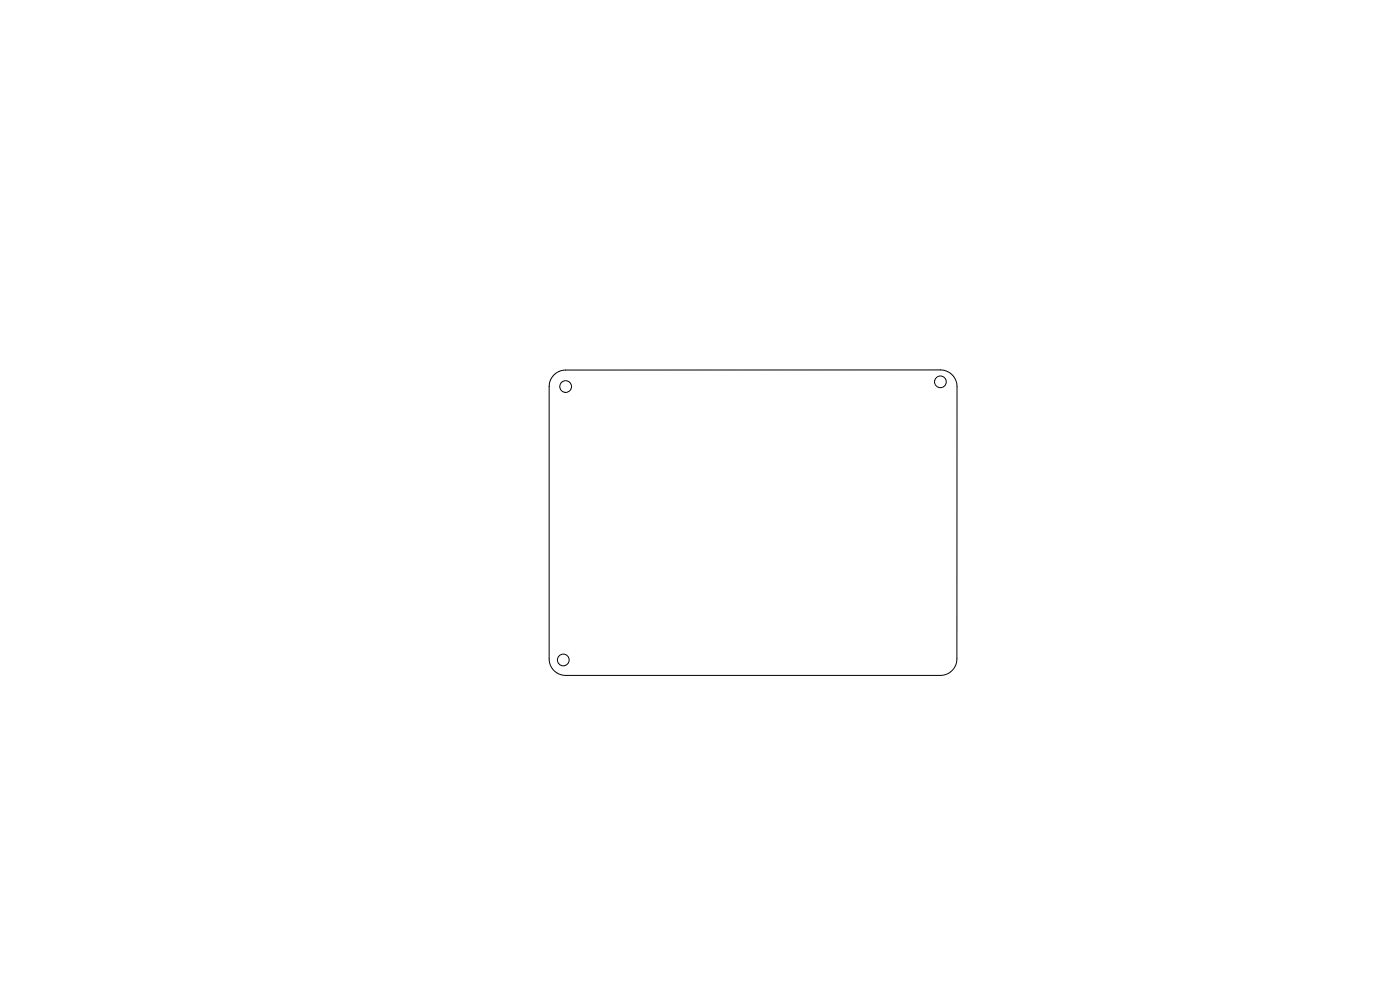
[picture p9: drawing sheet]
<svg xmlns="http://www.w3.org/2000/svg" width="297mm" height="210mm" viewBox="0 0 297 210" stroke-linecap="round" stroke-linejoin="round" font-family="sans-serif">
<g fill="none" stroke="#000" stroke-width=".21">
<path d="M117.5 79.5a3.5 3.5 0 0 1 2.5-1h79.5a3.5 3.5 0 0 1 3.5 3.5v57.8a3.5 3.5 0 0 1-3.5 3.5h-79.5a3.5 3.5 0 0 1-3.5-3.5v-57.8a3.5 3.5 0 0 1 1-2.5z"/>
<circle cx="120" cy="82" r="1.24"/>
<circle cx="199.5" cy="81" r="1.24"/>
<circle cx="119.5" cy="140" r="1.24"/>
</g>
</svg>
